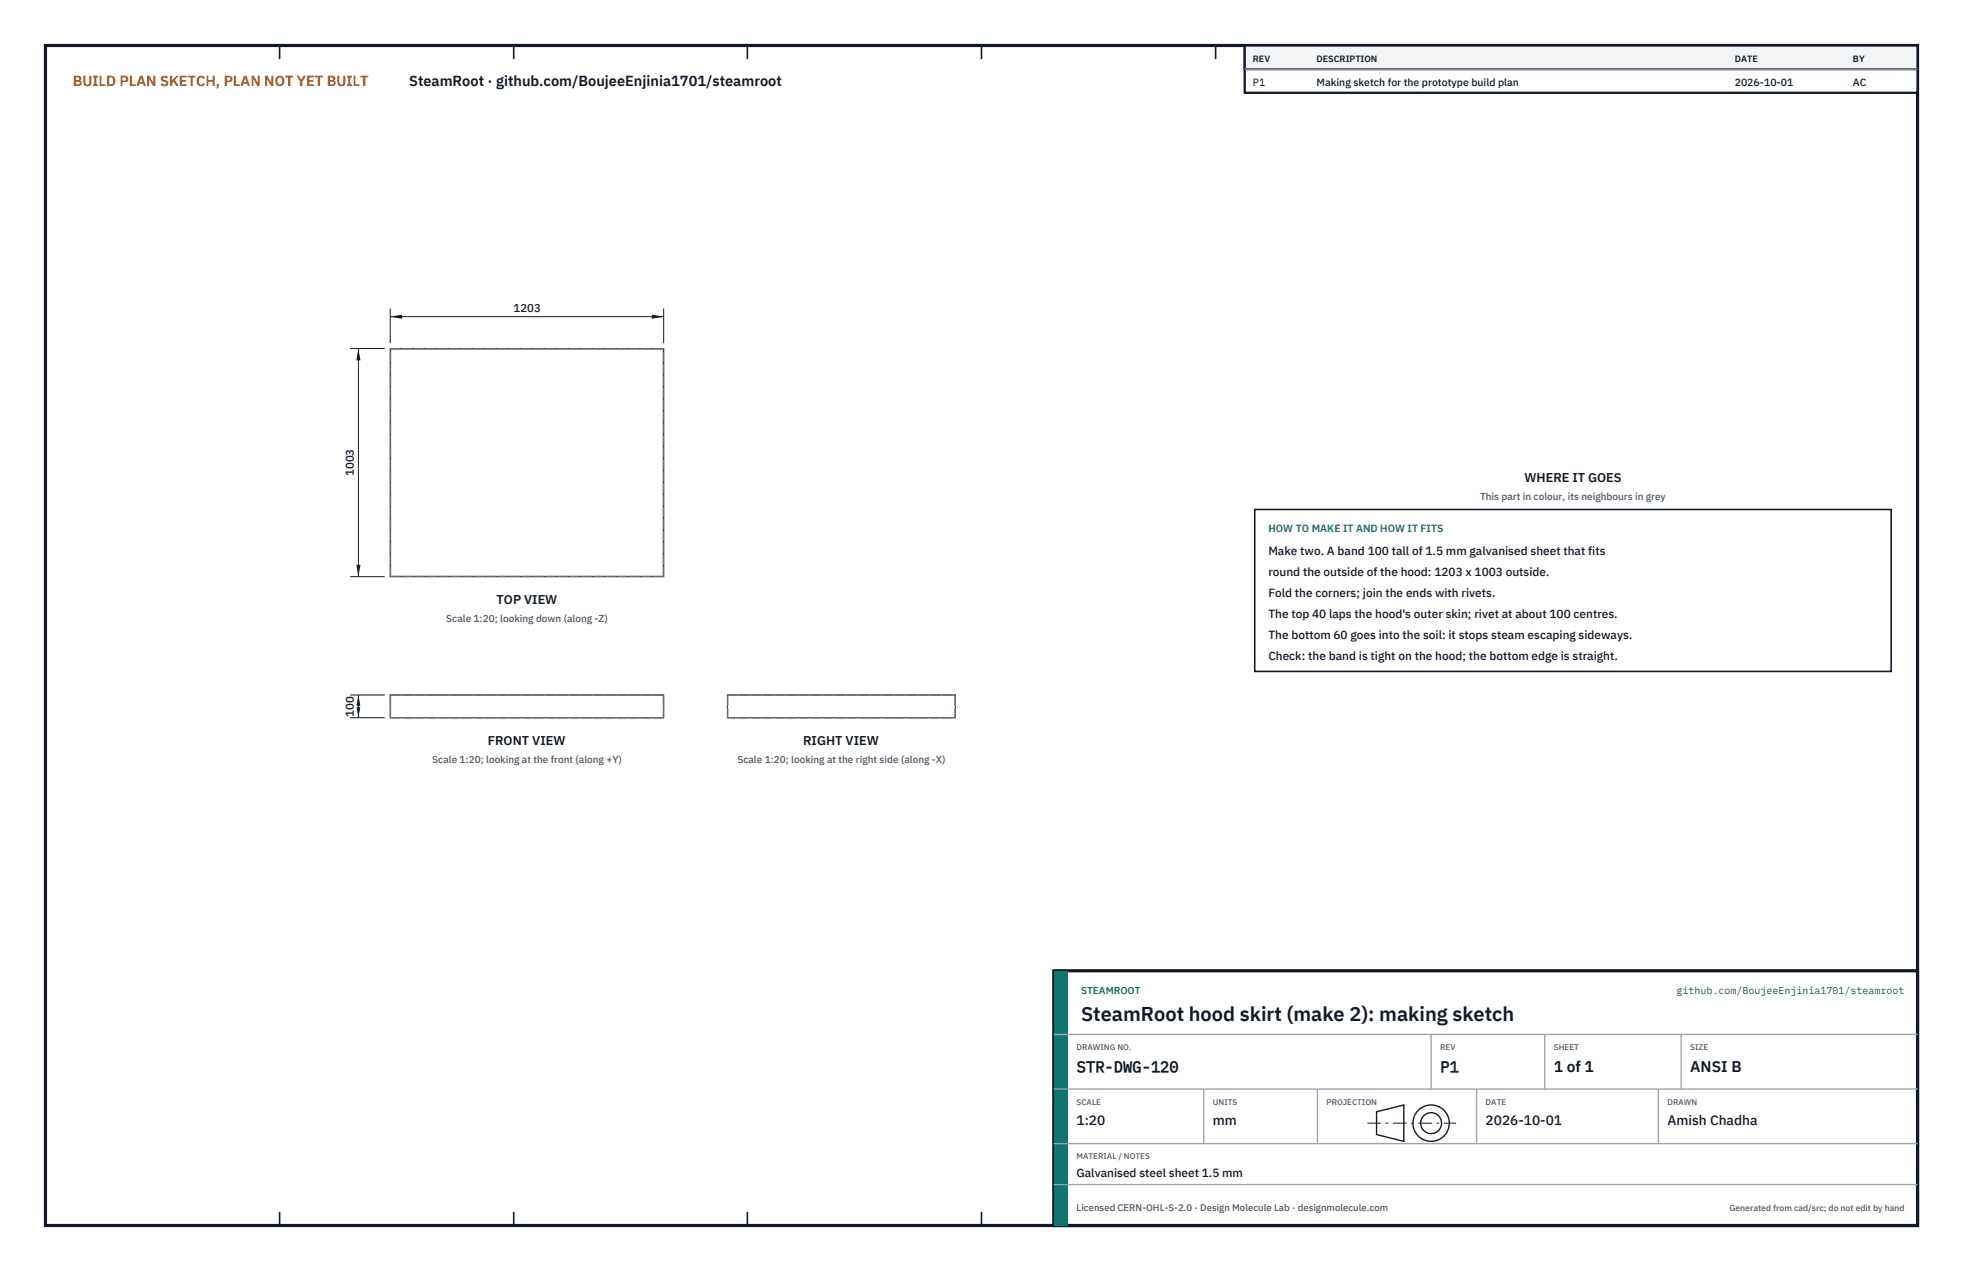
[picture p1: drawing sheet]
<svg xmlns="http://www.w3.org/2000/svg" width="432mm" height="279mm" viewBox="0 0 432 279" stroke-linecap="round" stroke-linejoin="round" font-family="sans-serif">
<defs><g id="words">
<text font-size="4.4" fill="#111827" x="237.8" y="224.4">SteamRoot hood skirt (make 2): making sketch</text>
<g font-size="3.4" fill="#111827">
<text x="236.8" y="235.6">STR-DWG-120</text>
<text x="316.8" y="235.6">P1</text>
<text x="341.8" y="235.6">1 of 1</text>
<text x="371.8" y="235.6">ANSI B</text>
</g>
<text font-size="3.2" fill="#b45309" x="16" y="19">BUILD PLAN SKETCH, PLAN NOT YET BUILT</text>
<text font-size="3.2" fill="#111827" x="90" y="19">SteamRoot · github.com/BoujeeEnjinia1701/steamroot</text>
<g font-size="3" fill="#111827">
<text x="236.8" y="247.2">1:20</text>
<text x="266.8" y="247.2">mm</text>
<text x="326.8" y="247.2">2026-10-01</text>
<text x="366.8" y="247.2">Amish Chadha</text>
</g>
<g font-size="2.8" fill="#111827">
<text x="335.3" y="106">WHERE IT GOES</text>
<text x="109.2" y="132.8">TOP VIEW</text>
<text x="107.3" y="163.8">FRONT VIEW</text>
<text x="176.7" y="163.8">RIGHT VIEW</text>
</g>
<g font-size="2.6" fill="#111827">
<text x="279" y="122">Make two. A band 100 tall of 1.5 mm galvanised sheet that fits</text>
<text x="279" y="126.6">round the outside of the hood: 1203 x 1003 outside.</text>
<text x="279" y="131.2">Fold the corners; join the ends with rivets.</text>
<text x="279" y="135.8">The top 40 laps the hood's outer skin; rivet at about 100 centres.</text>
<text x="279" y="140.4">The bottom 60 goes into the soil: it stops steam escaping sideways.</text>
<text x="279" y="145">Check: the band is tight on the hood; the bottom edge is straight.</text>
<text x="236.8" y="258.8">Galvanised steel sheet 1.5 mm</text>
</g>
<g font-size="2.5" fill="#111827">
<text x="113" y="68.6">1203</text>
<text x="77.8" y="104.6" transform="rotate(-90 77.8 104.6)">1003</text>
<text x="77.8" y="157.5" transform="rotate(-90 77.8 157.5)">100</text>
</g>
<g font-size="2.3" fill="#111827">
<text x="275.6" y="18.8">P1</text>
<text x="289.6" y="18.8">Making sketch for the prototype build plan</text>
<text x="381.6" y="18.8">2026-10-01</text>
<text x="407.6" y="18.8">AC</text>
</g>
<text font-size="2.3" fill="#0f766e" x="279" y="117">HOW TO MAKE IT AND HOW IT FITS</text>
<g font-size="2.2" fill="#4b5563">
<text x="325.6" y="110">This part in colour, its neighbours in grey</text>
<text x="98.2" y="136.8">Scale 1:20; looking down (along -Z)</text>
<text x="95.1" y="167.8">Scale 1:20; looking at the front (along +Y)</text>
<text x="162.2" y="167.8">Scale 1:20; looking at the right side (along -X)</text>
</g>
<g font-size="2.2" fill="#0f766e">
<text x="237.8" y="218.4">STEAMROOT</text>
<text x="368.8" y="218.4">github.com/BoujeeEnjinia1701/steamroot</text>
</g>
<text font-size="2.1" fill="#4b5563" x="236.8" y="266.2">Licensed CERN-OHL-S-2.0 · Design Molecule Lab · designmolecule.com</text>
<g font-size="2" fill="#111827">
<text x="275.6" y="13.6">REV</text>
<text x="289.6" y="13.6">DESCRIPTION</text>
<text x="381.6" y="13.6">DATE</text>
<text x="407.6" y="13.6">BY</text>
</g>
<text font-size="1.9" fill="#4b5563" x="380.4" y="266.2">Generated from cad/src; do not edit by hand</text>
<g font-size="1.8" fill="#4b5563">
<text x="236.8" y="230.8">DRAWING NO.</text>
<text x="316.8" y="230.8">REV</text>
<text x="341.8" y="230.8">SHEET</text>
<text x="371.8" y="230.8">SIZE</text>
<text x="236.8" y="242.8">SCALE</text>
<text x="266.8" y="242.8">UNITS</text>
<text x="291.8" y="242.8">PROJECTION</text>
<text x="326.8" y="242.8">DATE</text>
<text x="366.8" y="242.8">DRAWN</text>
<text x="236.8" y="254.8">MATERIAL / NOTES</text>
</g>
</g></defs>
<path d="M10 10h411.8v259.4h-411.8z" fill="none" stroke="#111827" stroke-width=".7" stroke-linecap="butt"/>
<g fill="none" stroke="#111827" stroke-width=".35">
<path d="M61.5 10v3M113 10v3M164.4 10v3M215.9 10v3M267.4 10v3M318.9 10v3M370.3 10v3M61.5 266.4v3M113 266.4v3M164.4 266.4v3M215.9 266.4v3M267.4 266.4v3"/>
<path d="M318.9 266.4v3M370.3 266.4v3"/>
</g>
<path d="M85.8 76.6h60.2v50.2h-60.2zM85.9 76.7h60v50h-60zM85.8 152.8h60.2v5h-60.2zM160 152.8h50.2v5h-50.2z" fill="none" stroke="#111727" stroke-width=".22"/>
<g fill="none" stroke="#6a7180" stroke-width=".22" stroke-dasharray="2.1 .5">
<path d="M85.8 76.6h60.2M145.9 76.7h-60M85.8 126.8v-50.2M85.8 126.8h60.2M85.9 126.7v-50M145.9 126.7h-60M145.9 126.7v-50M146 126.8v-50.2M85.8 157.8v-5M85.8 152.8h60.2M85.8 157.8h60.2M85.9 157.8v-5"/>
<path d="M145.9 152.8h-60M145.9 157.8h-60M145.9 157.8v-5M146 157.8v-5M160 157.8v-5M160 152.8h50.2M160 157.8h50.2M160.1 152.8h50M160.1 157.8h50M160.1 157.8v-5M210.1 157.8v-5M210.2 157.8v-5"/>
</g>
<path d="M85.8 67.8v7.6M85.8 69.6h60.2M146 67.8v7.6" fill="none" stroke="#111827" stroke-width=".22"/>
<path d="M85.8 69.6l2.6-.4v.9zM143.4 69.2v.9l2.6-.5z" fill="#111827"/>
<path d="M77 76.6h7.6M78.8 76.6v50.2M77 126.8h7.6" fill="none" stroke="#111827" stroke-width=".22"/>
<path d="M78.8 76.6l-.4 2.6h.9zM78.4 124.2h.9l-.5 2.6z" fill="#111827"/>
<path d="M77 152.8h7.6M77 157.8h7.6M78.8 152.8v5" fill="none" stroke="#111827" stroke-width=".22"/>
<path d="M78.8 152.8l-.4 2.6h.9zM78.4 155.2h.9l-.5 2.6z" fill="#111827"/>
<path d="M276 112h140v35.6h-140z" fill="#fff" stroke="#111827" stroke-width=".35"/>
<path d="M273.8 10h148v10.4h-148z" fill="#fff" stroke="#111827" stroke-width=".5"/>
<path d="M273.8 10h148v5.2h-148z" fill="#f3f4f6" stroke="#111827" stroke-width=".5"/>
<path d="M273.8 15.2h148" fill="none" stroke="#9ca3af" stroke-width=".3"/>
<path d="M231.8 213.4h190v56h-190z" fill="#fff" stroke="#111827" stroke-width=".7" stroke-linecap="butt"/>
<path d="M231.8 213.4h3v56h-3z" fill="#0f766e"/>
<path d="M231.8 227.4h190M231.8 239.4h190M264.8 239.4v12M289.8 239.4v12M314.8 227.4v12M324.8 239.4v12M339.8 227.4v12M364.8 239.4v12M369.8 227.4v12M231.8 251.4h190M231.8 260.4h190" fill="none" stroke="#9ca3af" stroke-width=".3"/>
<g fill="none" stroke="#111827" stroke-width=".3">
<path d="M302.8 244.4l6-1.5v8l-6-1.5z"/>
<circle cx="314.8" cy="246.9" r="4"/>
<circle cx="314.8" cy="246.9" r="2.3"/>
</g>
<path d="M300.8 246.9h19.5" fill="none" stroke="#111827" stroke-width=".22" stroke-dasharray="3 1 .6 1" stroke-linecap="butt"/>
<use href="#words"/>
</svg>
